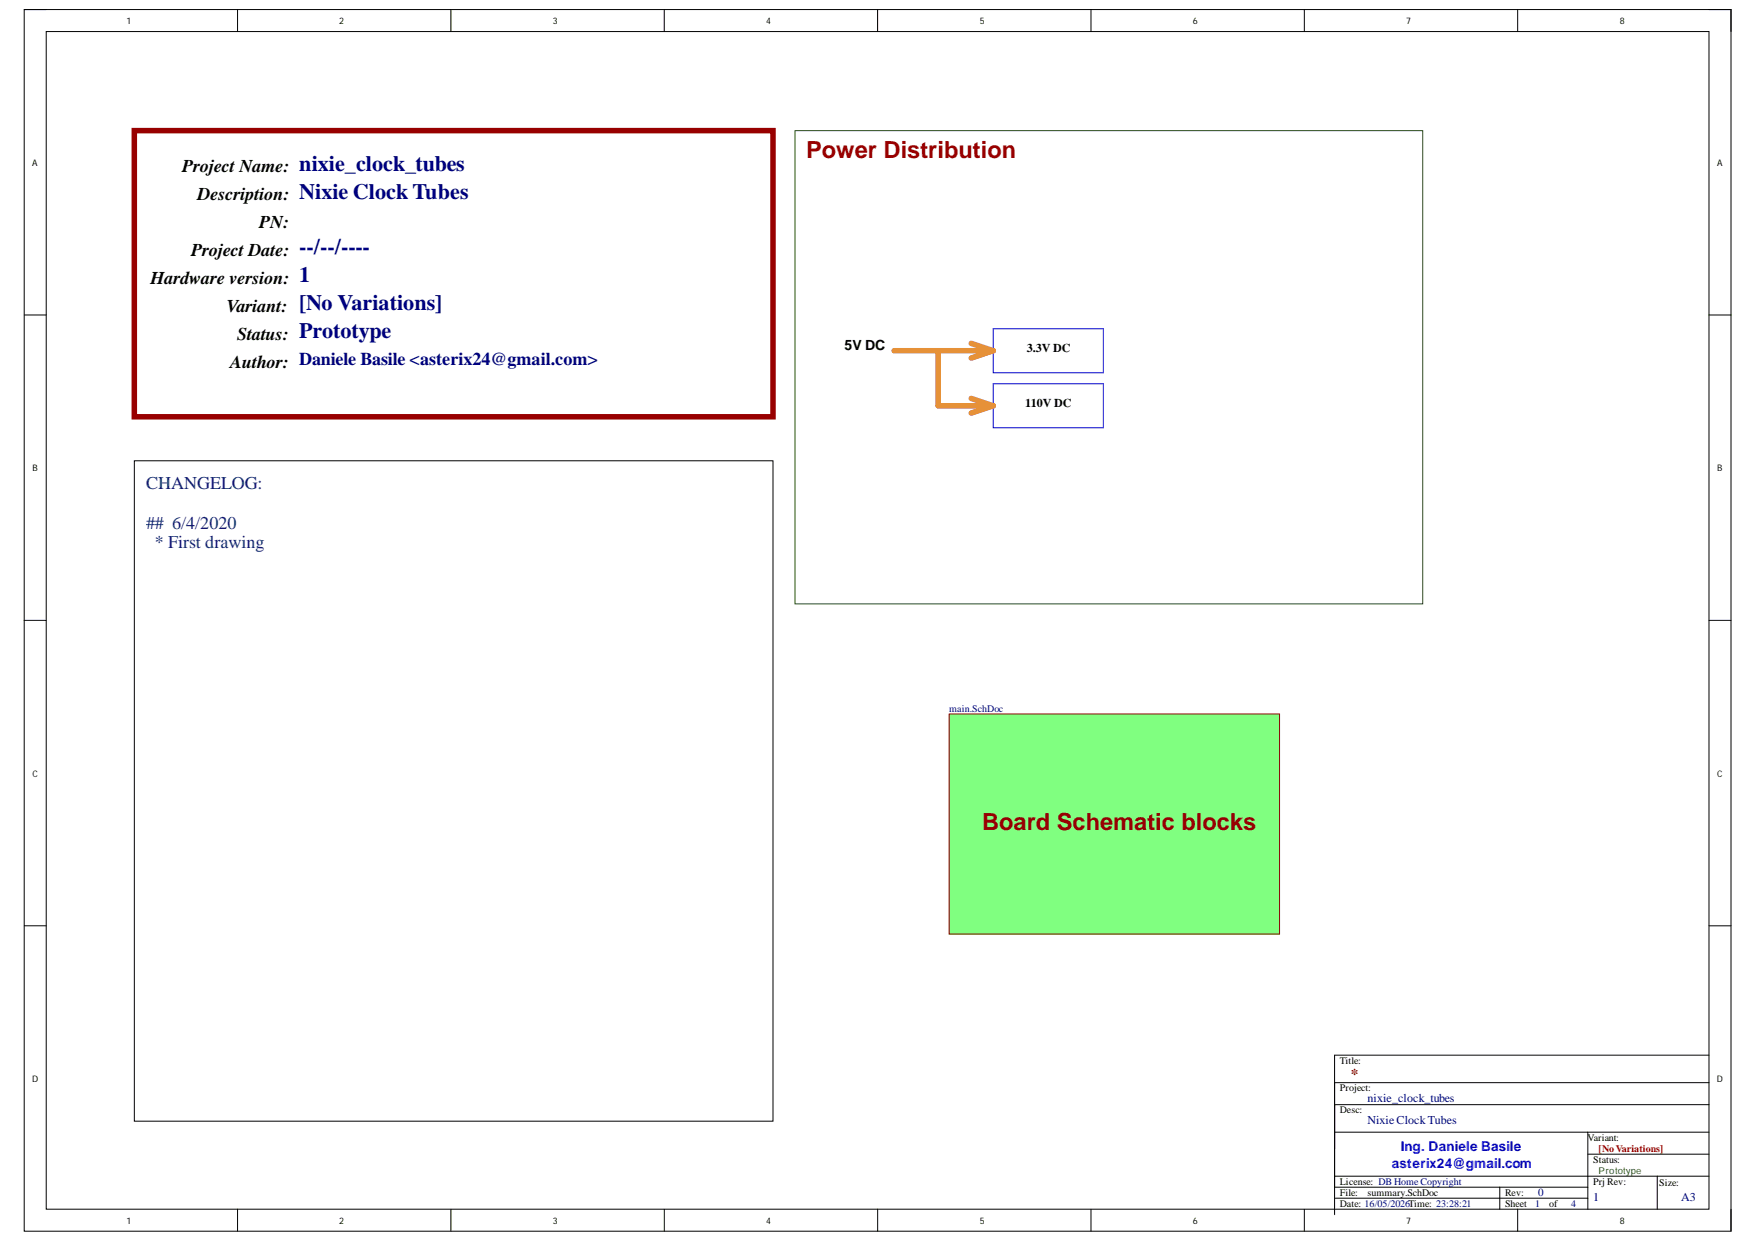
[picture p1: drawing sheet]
<svg xmlns="http://www.w3.org/2000/svg" width="297mm" height="210mm" viewBox="0 0 297 210" stroke-linecap="round" stroke-linejoin="round" font-family="sans-serif">
<defs><g id="words">
<g font-size="4" fill="#980000">
<text x="136.4" y="26.8">Power Distribution</text>
<text x="166.1" y="140.3">Board Schematic blocks</text>
</g>
<g font-size="3.7" fill="#000080">
<text x="50.6" y="28.9">nixie_clock_tubes</text>
<text x="50.6" y="33.7">Nixie Clock Tubes</text>
<text x="50.6" y="47.8">1</text>
<text x="50.6" y="43">--/--/----</text>
<text x="50.6" y="52.5">[No Variations]</text>
<text x="50.6" y="57.2">Prototype</text>
</g>
<g font-size="3">
<text x="30.8" y="29.2">Project Name:</text>
<text x="33.4" y="33.9">Description:</text>
<text x="43.8" y="38.6">PN:</text>
<text x="32.3" y="43.3">Project Date:</text>
<text x="25.5" y="48">Hardware version:</text>
<text x="38.3" y="52.8">Variant:</text>
<text x="40.1" y="57.4">Status:</text>
<text x="38.9" y="62.2">Author: Daniele Basile &lt;asterix24@gmail.com&gt;</text>
</g>
<g font-size="3" fill="#073763">
<text x="24.7" y="82.6">CHANGELOG:</text>
<text x="24.7" y="89.4">## 6/4/2020</text>
<text x="26.2" y="92.7">* First drawing</text>
</g>
<text font-size="2.5" fill="#800000" x="228.5" y="182.5">*</text>
<text font-size="2.4" x="142.9" y="59.2">5V DC</text>
<g font-size="2.3" fill="#00f">
<text x="235.4" y="197.5">asterix24@gmail.com</text>
<text x="236.9" y="194.7">Ing. Daniele Basile</text>
</g>
<g font-size="2">
<text x="173.7" y="59.5">3.3V DC</text>
<text x="173.4" y="68.8">110V DC</text>
</g>
<g font-size="2" fill="#000080">
<text x="231.3" y="186.3">nixie_clock_tubes</text>
<text x="231.3" y="190.1">Nixie ClockTubes</text>
<text x="269.5" y="203.2">1</text>
<text x="284.4" y="203.2">A3</text>
</g>
<text font-size="1.9" fill="#000080" x="260.2" y="202.2">0</text>
<g font-size="1.7" fill="#000080">
<text x="160.6" y="120.4">main.SchDoc</text>
<text x="259.7" y="204.1">1</text>
<text x="265.8" y="204.1">4</text>
</g>
<g font-size="1.7">
<text x="226.7" y="179.9">Title:</text>
<text x="226.7" y="184.6">Project:</text>
<text x="226.7" y="188.3">Desc:</text>
<text x="268.6" y="192.9">Variant:</text>
<text x="269.5" y="196.7">Status:</text>
<text x="226.7" y="202.2">File:</text>
<text x="226.7" y="200.4">License: DB Home Copyright</text>
<text x="231.3" y="202.2">summary.SchDoc</text>
<text x="254.6" y="202.2">Rev:</text>
<text x="269.5" y="200.4">PrjRev:</text>
<text x="280.7" y="200.6">Size:</text>
<text x="226.7" y="204.1">Date: 16/05/2026Time: 23:28:21</text>
<text x="254.6" y="204.1">Sheet</text>
<text x="262" y="204.1">of</text>
</g>
<text font-size="1.7" fill="#980000" x="270.4" y="194.8">[NoVariations]</text>
<text font-size="1.6" fill="#274e13" x="270.4" y="198.6">Prototype</text>
<g font-size="1.5">
<text x="21.4" y="4">1</text>
<text x="57.4" y="4">2</text>
<text x="93.5" y="4">3</text>
<text x="129.6" y="4">4</text>
<text x="165.7" y="4">5</text>
<text x="201.8" y="4">6</text>
<text x="237.8" y="4">7</text>
<text x="274" y="4">8</text>
<text x="5.4" y="28.1">A</text>
<text x="290.5" y="28.1">A</text>
<text x="5.5" y="79.7">B</text>
<text x="290.5" y="79.7">B</text>
<text x="5.5" y="131.4">C</text>
<text x="290.5" y="131.4">C</text>
<text x="5.4" y="183">D</text>
<text x="290.4" y="183">D</text>
<text x="21.4" y="207">1</text>
<text x="57.4" y="207">2</text>
<text x="93.5" y="207">3</text>
<text x="129.6" y="207">4</text>
<text x="165.7" y="207">5</text>
<text x="201.8" y="207">6</text>
<text x="237.8" y="207">7</text>
<text x="274" y="207">8</text>
</g>
</g></defs>
<path d="M4.1 1.6h288.7v206.6h-288.7z" fill="none" stroke="#000" stroke-width=".17"/>
<path d="M7.8 5.3h281.3v199.2h-281.3z" fill-rule="evenodd" fill="#fff"/>
<g fill="none" stroke="#000" stroke-width=".17">
<path d="M4.1 1.6h3.7M7.8 5.3h281.3v199.2h-281.3zM40.2 1.6v3.7M76.3 1.6v3.7M112.4 1.6v3.7M148.5 1.6v3.7M184.5 1.6v3.7M220.6 1.6v3.7M256.7 1.6v3.7M289.1 1.6h3.7v3.7M4.1 53.3h3.7M289.1 53.3h3.7"/>
<path d="M22.7 77.9h108.1v111.7h-108.1zM4.1 104.9h3.7M289.1 104.9h3.7M4.1 156.6h3.7M289.1 156.6h3.7M289.1 178.5h-63.3v27M225.8 186.8h63.3M225.8 191.5h63.3M225.8 198.9h63.3M225.8 183.1h63.3M268.6 191.5v13M268.6 195.2h20.5"/>
<path d="M280.3 198.9v5.6M40.2 204.5v3.7M76.3 204.5v3.7M112.4 204.5v3.7M148.5 204.5v3.7M184.5 204.5v3.7M220.6 204.5v3.7M225.8 202.7h42.8M225.8 200.8h42.8M253.7 200.8v3.7M256.7 204.5v3.7M292.8 204.5v3.7"/>
</g>
<path d="M22.7 22.1h108.1v48.4h-108.1z" fill="none" stroke="#980000" stroke-width=".93"/>
<path d="M168 55.6h18.6v7.4h-18.6z" fill-rule="evenodd" fill="#fff"/>
<path d="M168 55.6h18.6v7.4h-18.6z" fill="none" stroke="#00f" stroke-width=".17"/>
<path d="M160.6 120.8h55.8v37.2h-55.8z" fill-rule="evenodd" fill="#80ff80"/>
<path d="M160.6 120.8h55.8v37.2h-55.8z" fill="none" stroke="#800000" stroke-width=".17"/>
<path d="M134.5 22.1h106.2v80h-106.2z" fill="none" stroke="#274e13" stroke-width=".17"/>
<path d="M151.2 59.3h16.8M164.3 58.1l3.7 1.2M168 59.3l-3.7 1.3" fill="none" stroke="#e69138" stroke-width=".93"/>
<path d="M168 64.9h18.6v7.5h-18.6z" fill-rule="evenodd" fill="#fff"/>
<path d="M168 64.9h18.6v7.5h-18.6z" fill="none" stroke="#00f" stroke-width=".17"/>
<path d="M158.7 59.3v9.3h9.3M164.3 67.4l3.7 1.2M168 68.6l-3.7 1.3" fill="none" stroke="#e69138" stroke-width=".93"/>
<use href="#words"/>
</svg>
